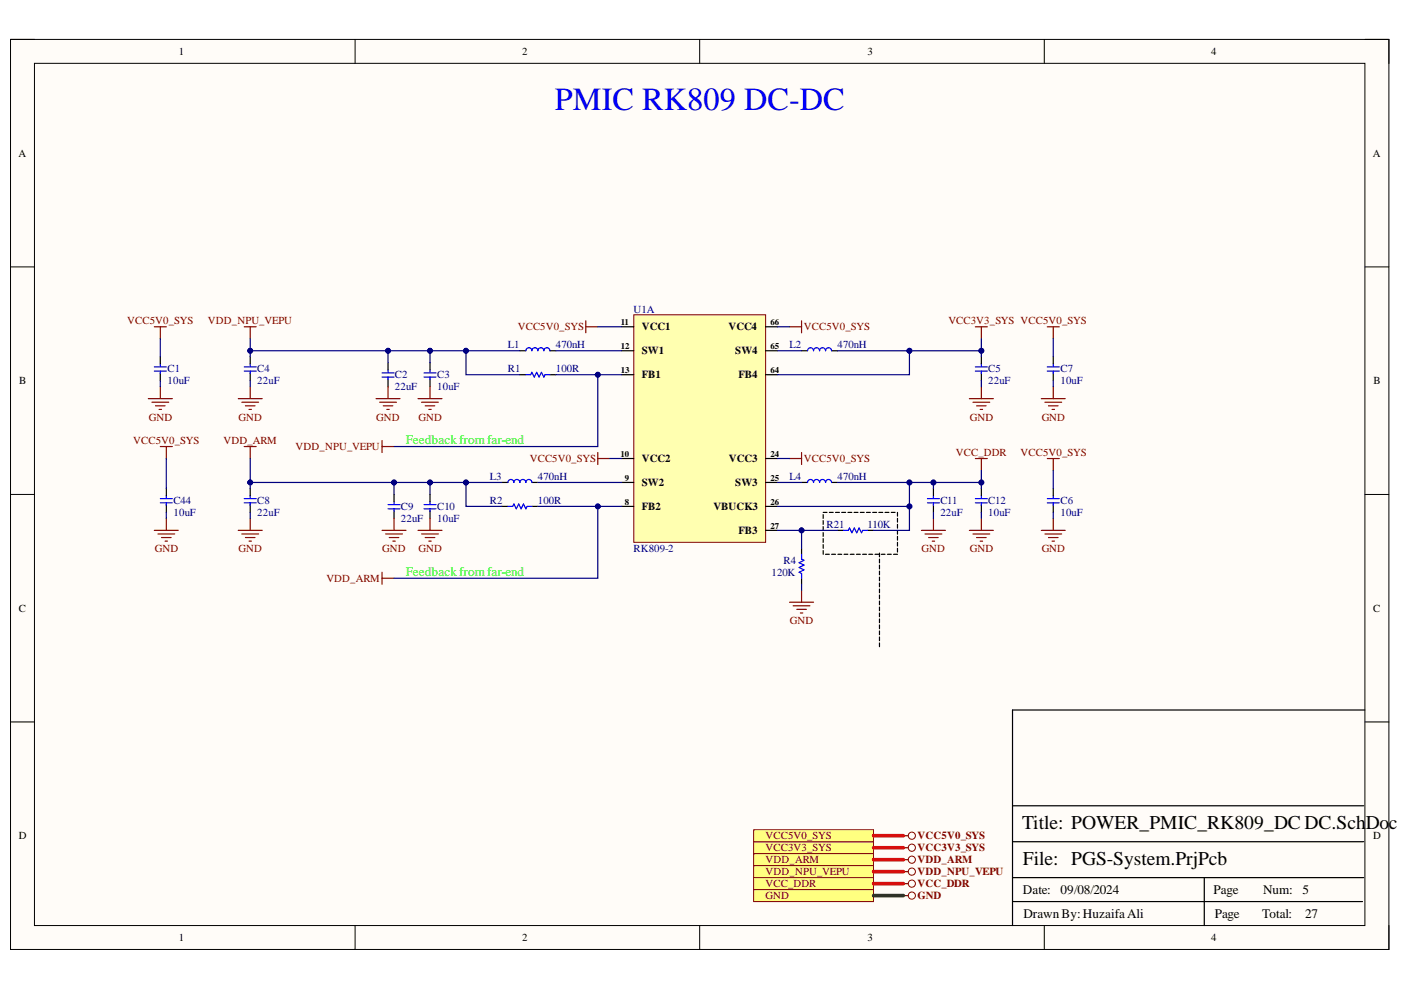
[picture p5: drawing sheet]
<svg xmlns="http://www.w3.org/2000/svg" width="297mm" height="210mm" viewBox="0 0 297 210" stroke-linecap="round" stroke-linejoin="round" font-family="sans-serif">
<defs><g id="words">
<text font-size="6.8" fill="#00f" x="117.7" y="23.4">PMIC RK809 DC-DC</text>
<g font-size="4.1">
<text x="216.7" y="175.8">Title: POWER_PMIC_RK809_DC DC.Sch</text>
<text x="289.6" y="175.8">Do</text>
<text x="294.5" y="175.8">c</text>
<text x="216.9" y="183.4">File: PGS-System.PrjPcb</text>
</g>
<g font-size="2.8" fill="#0f0">
<text x="86" y="94.1">Feedbackfromfar-end</text>
<text x="86" y="122">Feedbackfromfar-end</text>
</g>
<g font-size="2.8">
<text x="216.9" y="189.6">Date:</text>
<text x="224.8" y="189.6">09/08/2024</text>
<text x="257.3" y="189.6">Page</text>
<text x="267.8" y="189.6">Num:</text>
<text x="276.2" y="189.6">5</text>
<text x="217" y="194.6">DrawnBy:HuzaifaAli</text>
<text x="257.6" y="194.6">Page</text>
<text x="267.6" y="194.6">Total:</text>
<text x="276.7" y="194.6">27</text>
</g>
<g font-size="2.3">
<text x="37.9" y="11.7">1</text>
<text x="110.7" y="11.7">2</text>
<text x="183.9" y="11.7">3</text>
<text x="256.8" y="11.7">4</text>
<text x="3.9" y="33.3">A</text>
<text x="291.1" y="33.3">A</text>
<text x="136.1" y="70.1">VCC1</text>
<text x="154.5" y="70.1">VCC4</text>
<text x="136.1" y="75.1">SW1</text>
<text x="155.9" y="75.1">SW4</text>
<text x="4.1" y="81.5">B</text>
<text x="136.1" y="80.2">FB1</text>
<text x="156.6" y="80.2">FB4</text>
<text x="291.2" y="81.5">B</text>
<text x="136.1" y="98">VCC2</text>
<text x="154.5" y="98">VCC3</text>
<text x="136.1" y="103.1">SW2</text>
<text x="155.9" y="103.1">SW3</text>
<text x="136.1" y="108.2">FB2</text>
<text x="151.2" y="108.2">VBUCK3</text>
<text x="156.6" y="113.2">FB3</text>
<text x="4" y="129.7">C</text>
<text x="291.2" y="129.7">C</text>
<text x="4" y="178">D</text>
<text x="291.2" y="178">D</text>
<text x="37.9" y="199.5">1</text>
<text x="110.7" y="199.5">2</text>
<text x="183.9" y="199.5">3</text>
<text x="256.8" y="199.5">4</text>
</g>
<g font-size="2.3" fill="#800000">
<text x="27" y="68.8">VCC5V0_SYS</text>
<text x="44.1" y="68.8">VDD_NPU_VEPU</text>
<text x="109.8" y="70.1">VCC5V0_SYS</text>
<text x="170.4" y="70.1">VCC5V0_SYS</text>
<text x="201.1" y="68.8">VCC3V3_SYS VCC5V0_SYS</text>
<text x="31.6" y="89.2">GND</text>
<text x="50.6" y="89.2">GND</text>
<text x="79.8" y="89.2">GND</text>
<text x="88.7" y="89.2">GND</text>
<text x="205.6" y="89.2">GND</text>
<text x="220.9" y="89.2">GND</text>
<text x="28.3" y="94.2">VCC5V0_SYS</text>
<text x="47.4" y="94.2">VDD_ARM</text>
<text x="62.7" y="95.5">VDD_NPU_VEPU</text>
<text x="112.3" y="98">VCC5V0_SYS</text>
<text x="170.4" y="98">VCC5V0_SYS</text>
<text x="202.7" y="96.8">VCC_DDR</text>
<text x="216.4" y="96.8">VCC5V0_SYS</text>
<text x="32.8" y="117.1">GND</text>
<text x="50.6" y="117.1">GND</text>
<text x="81" y="117.1">GND</text>
<text x="88.7" y="117.1">GND</text>
<text x="195.4" y="117.1">GND</text>
<text x="205.6" y="117.1">GND</text>
<text x="220.9" y="117.1">GND</text>
<text x="69.2" y="123.4">VDD_ARM</text>
<text x="167.5" y="132.3">GND</text>
<text x="162.3" y="178">VCC5V0_SYS</text>
<text x="194.6" y="178">VCC5V0_SYS</text>
<text x="162.3" y="180.5">VCC3V3_SYS</text>
<text x="162.3" y="183.1">VDD_ARM</text>
<text x="162.3" y="185.6">VDD_NPU_VEPU</text>
<text x="194.6" y="180.5">VCC3V3_SYS</text>
<text x="194.6" y="183.1">VDD_ARM</text>
<text x="194.6" y="185.6">VDD_NPU_VEPU</text>
<text x="162.3" y="188.1">VCC_DDR</text>
<text x="162.3" y="190.7">GND</text>
<text x="194.6" y="188.1">VCC_DDR</text>
<text x="194.6" y="190.7">GND</text>
</g>
<g font-size="2.3" fill="#000080">
<text x="134.3" y="66.3">U1A</text>
<text x="107.7" y="73.9">L1</text>
<text x="117.8" y="73.9">470nH</text>
<text x="167.4" y="73.9">L2</text>
<text x="177.6" y="73.9">470nH</text>
<text x="35.5" y="78.9">C1</text>
<text x="35.5" y="81.5">10uF</text>
<text x="54.6" y="78.9">C4</text>
<text x="54.6" y="81.5">22uF</text>
<text x="83.7" y="80.2">C2</text>
<text x="83.7" y="82.7">22uF</text>
<text x="92.7" y="80.2">C3</text>
<text x="92.7" y="82.7">10uF</text>
<text x="107.7" y="78.9">R1</text>
<text x="117.8" y="78.9">100R</text>
<text x="209.5" y="78.9">C5</text>
<text x="209.5" y="81.5">22uF</text>
<text x="224.8" y="78.9">C7</text>
<text x="224.8" y="81.5">10uF</text>
<text x="103.9" y="101.8">L3</text>
<text x="114" y="101.8">470nH</text>
<text x="167.4" y="101.8">L4</text>
<text x="177.6" y="101.8">470nH</text>
<text x="36.8" y="106.9">C44</text>
<text x="54.6" y="106.9">C8</text>
<text x="103.9" y="106.9">R2</text>
<text x="114" y="106.9">100R</text>
<text x="199.4" y="106.9">C11</text>
<text x="209.5" y="106.9">C12</text>
<text x="224.8" y="106.9">C6</text>
<text x="36.8" y="109.4">10uF</text>
<text x="54.6" y="109.4">22uF</text>
<text x="85" y="108.2">C9</text>
<text x="85" y="110.7">22uF</text>
<text x="92.7" y="108.2">C10</text>
<text x="92.7" y="110.7">10uF</text>
<text x="175.3" y="112">R21</text>
<text x="183.9" y="112">110K</text>
<text x="199.4" y="109.4">22uF</text>
<text x="209.5" y="109.4">10uF</text>
<text x="224.8" y="109.4">10uF</text>
<text x="134.3" y="117.1">RK809-2</text>
<text x="166.1" y="119.6">R4</text>
<text x="163.6" y="122.1">120K</text>
</g>
<g font-size="1.9">
<text x="131.6" y="68.9">11</text>
<text x="163.3" y="68.9">66</text>
<text x="131.6" y="73.9">12</text>
<text x="163.3" y="73.9">65</text>
<text x="131.6" y="79.1">13</text>
<text x="163.3" y="79.1">64</text>
<text x="131.5" y="96.9">10</text>
<text x="132.5" y="101.9">9</text>
<text x="163.3" y="96.9">24</text>
<text x="163.3" y="101.9">25</text>
<text x="132.5" y="107">8</text>
<text x="163.3" y="107">26</text>
<text x="163.3" y="112.1">27</text>
</g>
</g></defs>
<path d="M2.2 8.4h292.3v192.9h-292.3z" fill-rule="evenodd" fill="#fffcf8"/>
<path d="M2.2 8.4h292.3v192.9h-292.3z" fill="none" stroke="#000" stroke-width=".21"/>
<path d="M7.3 13.4h282.1v182.8h-282.1z" fill-rule="evenodd" fill="#fffcf8"/>
<g fill="none" stroke="#000" stroke-width=".21">
<path d="M2.2 8.4h5.1M7.3 13.4h282.1v182.8h-282.1zM75.3 8.4v5M148.3 8.4v5M221.4 8.4v5M289.4 8.4h5.1v5M2.2 56.6h5.1M289.4 56.6h5.1M2.2 104.8h5.1M289.4 104.8h5.1M2.2 153.1h5.1M289.4 153.1h5.1"/>
<path d="M75.3 196.2v5.1M148.3 196.2v5.1M221.4 196.2v5.1M294.5 196.2v5.1"/>
</g>
<path d="M289.4 150.5h-74.7v45.7M214.7 178.5h74.4M214.7 170.8h74.4M214.7 191.2h74.2M214.7 186.1h74.4M255.3 186.1v10.1" fill="none" stroke="#000" stroke-width=".25"/>
<path d="M134.4 66.7h27.9v48.3h-27.9z" fill-rule="evenodd" fill="#ffffb0"/>
<path d="M134.4 66.7h27.9v48.3h-27.9z" fill="none" stroke="#800000" stroke-width=".21"/>
<g fill="none" stroke="#000" stroke-width=".25">
<path d="M34 75.6v1.6M34 79.1v1.6M53 75.6v1.6M53 79.1v1.6M82.3 76.9v1.5M91.2 76.9v1.5M110.2 74.4h1.3M110.2 79.4h1.3M116.6 74.4h1.3M116.6 79.4h1.3M131.8 69.3h2.6M131.8 74.4h2.6"/>
<path d="M131.8 79.4h2.6M162.3 69.3h2.6M162.3 74.4h2.6M162.3 79.4h2.6M169.9 74.4h1.3M176.3 74.4h1.3M208.1 75.6v1.6M208.1 79.1v1.6M223.3 75.6v1.6M223.3 79.1v1.6M82.3 80.3v1.7M91.2 80.3v1.7"/>
<path d="M131.8 97.2h2.6M162.3 97.2h2.6M53 103.6v1.5M53 107v1.6M83.5 104.8v1.6M83.5 108.3v1.6M91.2 104.8v1.6M91.2 108.3v1.6M106.4 107.4h1.3M106.4 102.3h1.3M112.8 107.4h1.2M112.8 102.3h1.2"/>
<path d="M131.8 107.4h2.6M131.8 102.3h2.6M162.3 107.4h2.6M162.3 102.3h2.6M162.3 112.4h2.6M169.9 102.3h1.3M169.9 116.3v1.2M174.5 109.1v.8M174.5 110.4v.8M174.5 111.7v.8M174.5 112.9v.8M174.5 114.2v.8"/>
<path d="M174.5 115.5v.8M174.5 116.7v.8M174.5 108.6h.8M175 117.5h.8M175.8 108.6h.9M176.3 102.3h1.3M176.3 117.5h.8M177.1 108.6h.9M177.6 112.5h1.2M177.6 117.5h.9M178.5 108.6h.8M179 117.5h.8"/>
<path d="M179.8 108.6h.8M180.3 117.5h.8M181.1 108.6h.8M181.6 117.5h.8M182.4 108.6h.8M182.9 117.5h.8M183.7 108.6h.8M183.9 112.5h1.3M184.2 117.5h.8M185 108.6h.9M185.5 117.5h.8M186.3 108.6h.9"/>
<path d="M186.5 117.3v.8M186.5 118.5v.8M186.5 119.8v.8M186.8 117.5h.8M187.6 108.6h.9M188.1 117.5h.9M189 108.6h.8M189.5 117.5h.8M190.3 108.6v.8M190.3 109.9v.8M190.3 111.2v.8M190.3 112.5v.7"/>
<path d="M190.3 113.7v.8M190.3 115v.8M190.3 116.3v.8M197.9 103.6v1.5M197.9 107v1.6M208.1 103.6v1.5M208.1 107v1.6M223.3 103.6v1.5M223.3 107v1.6M169.9 122.6v1.3M186.5 121.1v.8M186.5 122.4v.7"/>
<path d="M186.5 123.6v.8M186.5 124.9v.8M186.5 126.2v.8M186.5 127.4v.8M186.5 128.7v.8M186.5 130v.8M186.5 131.2v.8M186.5 132.5v.8M186.5 133.8v.8M186.5 135.1v.7M186.5 136.3v.8"/>
</g>
<g fill="none" stroke="#800000" stroke-width=".25">
<path d="M32.7 69.3h2.6M34 69.3v2.5M51.8 69.3h2.5M53 69.3v2.5M124.2 69.3h2.5M124.2 68v2.6M167.4 69.3h2.5M169.9 68v2.6M206.8 69.3h2.5M208.1 69.3v2.5M222 69.3h2.6M223.3 69.3v2.5"/>
<path d="M31.5 84.5h5M32.2 85.3h3.6M33 86h2M33.7 86.8h.5M34 82v2.5M50.5 84.5h5.1M51.3 85.3h3.5M51.8 94.7h2.5M52 86h2.1M52.8 86.8h.5M53 82v2.5M53 94.7v2.5"/>
<path d="M79.7 84.5h5.1M80.5 85.3h3.6M81 94.7h2.5M81 93.4v2.5M81.3 86h2M82 86.8h.5M82.3 82v2.5M88.6 84.5h5.1M89.4 85.3h3.5M90.2 86h2M90.9 86.8h.5M91.2 82v2.5"/>
<path d="M126.7 95.9v2.6M126.7 97.2h2.6M167.4 97.2h2.5M169.9 95.9v2.6M205.5 84.5h5.1M206.3 85.3h3.5M206.8 97.2h2.5M207.1 86h2M207.8 86.8h.5M208.1 82v2.5M208.1 97.2v2.6M220.8 84.5h5.1"/>
<path d="M221.5 85.3h3.6M222 97.2h2.6M222.3 86h2M223.1 86.8h.5M223.3 82v2.5M223.3 97.2v2.6M50.5 112.4h5.1M51.3 113.2h3.5M52 114h2.1M52.8 114.7h.5M53 109.9v2.5M81 112.4h5.1"/>
<path d="M81.8 113.2h3.5M82.5 114h2.1M83.3 114.7h.5M83.5 109.9v2.5M88.6 112.4h5.1M89.4 113.2h3.5M90.2 114h2M90.9 114.7h.5M91.2 109.9v2.5M195.4 112.5h5M196.1 113.2h3.6M196.9 114h2"/>
<path d="M197.7 114.7h.5M197.9 109.9v2.6M205.5 112.5h5.1M206.3 113.2h3.5M207.1 114h2M207.8 114.7h.5M208.1 109.9v2.6M220.8 112.5h5.1M221.5 113.2h3.6M222.3 114h2M223.1 114.7h.5M223.3 109.9v2.6"/>
<path d="M81 121.3v2.6M81 122.6h2.5M167.4 127.7h5.1M168.2 128.4h3.5M168.9 129.2h2.1M169.7 130h.5M169.9 125.1v2.6"/>
</g>
<g fill="none" stroke="#00f" stroke-width=".25">
<path d="M32.7 78.7h2.6M32.7 77.8h2.6M34 77.2v.5M34 78.7v.5M51.8 78.7h2.5M51.8 77.8h2.5M53 77.2v.5M53 78.7v.5M81 79.9h2.5M81 79.1h2.5M82.3 78.4v.5M82.3 79.9v.6"/>
<path d="M89.9 79.9h2.5M89.9 79.1h2.5M91.2 78.4v.5M91.2 79.9v.6M111.5 74.4a.63 .63 0 0 1 .6-.7 .63 .63 0 0 1 .7 .7 .64 .64 0 0 1 .6-.7 .64 .64 0 0 1 .6 .7 .63 .63 0 0 1 .7-.7 .63 .63 0 0 1 .6 .7 .63 .63 0 0 1 .6-.7 .63 .63 0 0 1 .7 .7M111.5 79.4h1l.3-.5 .5 1 .5-1 .5 1 .5-1 .5 1 .3-.5h1M171.2 74.4a.63 .63 0 0 1 .7-.7 .63 .63 0 0 1 .6 .7 .64 .64 0 0 1 .6-.7 .64 .64 0 0 1 .7 .7 .63 .63 0 0 1 .6-.7 .63 .63 0 0 1 .6 .7 .63 .63 0 0 1 .7-.7 .63 .63 0 0 1 .6 .7M206.8 78.7h2.5M206.8 77.8h2.5M208.1 77.2v.5M208.1 78.7v.5M222 78.7h2.6"/>
<path d="M222 77.8h2.6M223.3 77.2v.5M223.3 78.7v.5M51.8 106.6h2.5M51.8 105.7h2.5M53 105.1v.5M53 106.6v.5M82.3 107.9h2.5M82.3 107h2.5M83.5 106.4v.5M83.5 107.9v.5M89.9 107.9h2.5"/>
<path d="M89.9 107h2.5M91.2 106.4v.5M91.2 107.9v.5M107.7 102.3a.63 .63 0 0 1 .6-.6 .63 .63 0 0 1 .7 .6 .64 .64 0 0 1 .6-.6 .64 .64 0 0 1 .6 .6 .63 .63 0 0 1 .7-.6 .63 .63 0 0 1 .6 .6 .63 .63 0 0 1 .6-.6 .63 .63 0 0 1 .7 .6M107.7 107.4h1l.3-.5 .5 1 .5-1 .5 1 .5-1 .5 1 .3-.5h1M169.9 117.5v1l.6 .3-1.1 .5 1.1 .5-1.1 .5 1.1 .5-1.1 .5 .5 .3v1M171.2 102.3a.63 .63 0 0 1 .7-.6 .63 .63 0 0 1 .6 .6 .64 .64 0 0 1 .6-.6 .64 .64 0 0 1 .7 .6 .63 .63 0 0 1 .6-.6 .63 .63 0 0 1 .6 .6 .63 .63 0 0 1 .7-.6 .63 .63 0 0 1 .6 .6M178.8 112.5h1.1l.2-.6 .5 1.1 .5-1.1 .5 1.1 .6-1.1 .5 1.1 .2-.5h1M196.6 106.6h2.6M196.6 105.7h2.6M197.9 105.1v.5M197.9 106.6v.5"/>
<path d="M206.8 106.6h2.5M206.8 105.7h2.5M208.1 105.1v.5M208.1 106.6v.5M222 106.6h2.6M222 105.7h2.6M223.3 105.1v.5M223.3 106.6v.5"/>
</g>
<path d="M159.8 178.5h25.4v2.5h-25.4z" fill-rule="evenodd" fill="#ffff80"/>
<g fill="none" stroke="#800000" stroke-width=".21">
<path d="M159.8 178.5h25.4v2.5h-25.4z"/>
<circle cx="193.3" cy="179.7" r=".76"/>
</g>
<path d="M191.6 179.7h1" fill="none" stroke="#800000" stroke-width=".25"/>
<path d="M159.8 181h25.4v2.5h-25.4z" fill-rule="evenodd" fill="#ffff80"/>
<g fill="none" stroke="#800000" stroke-width=".21">
<path d="M159.8 181h25.4v2.5h-25.4z"/>
<circle cx="193.3" cy="182.3" r=".76"/>
</g>
<path d="M191.6 182.3h1" fill="none" stroke="#800000" stroke-width=".25"/>
<path d="M159.8 183.5h25.4v2.6h-25.4z" fill-rule="evenodd" fill="#ffff80"/>
<g fill="none" stroke="#800000" stroke-width=".21">
<path d="M159.8 183.5h25.4v2.6h-25.4z"/>
<circle cx="193.3" cy="184.8" r=".76"/>
</g>
<path d="M191.6 184.8h1" fill="none" stroke="#800000" stroke-width=".25"/>
<path d="M159.8 186.1h25.4v2.5h-25.4z" fill-rule="evenodd" fill="#ffff80"/>
<g fill="none" stroke="#800000" stroke-width=".21">
<path d="M159.8 186.1h25.4v2.5h-25.4z"/>
<circle cx="193.3" cy="187.4" r=".76"/>
</g>
<path d="M191.6 187.4h1" fill="none" stroke="#800000" stroke-width=".25"/>
<path d="M159.8 175.9h25.4v2.6h-25.4z" fill-rule="evenodd" fill="#ffff80"/>
<g fill="none" stroke="#800000" stroke-width=".21">
<path d="M159.8 175.9h25.4v2.6h-25.4z"/>
<circle cx="193.3" cy="177.2" r=".76"/>
</g>
<path d="M34 94.7h2.5M35.3 94.7v2.5M32.7 112.4h5.1M33.5 113.2h3.5M34.2 114h2.1M35 114.7h.5M35.3 109.9v2.5M191.6 177.2h1" fill="none" stroke="#800000" stroke-width=".25"/>
<path d="M35.3 103.6v1.5M35.3 107v1.6" fill="none" stroke="#000" stroke-width=".25"/>
<path d="M34 106.6h2.5M34 105.7h2.5M35.3 105.1v.5M35.3 106.6v.5" fill="none" stroke="#00f" stroke-width=".25"/>
<path d="M159.8 188.6h25.4v2.6h-25.4z" fill-rule="evenodd" fill="#ffff80"/>
<g fill="none" stroke="#800000" stroke-width=".21">
<path d="M159.8 188.6h25.4v2.6h-25.4z"/>
<circle cx="193.3" cy="189.9" r=".76"/>
</g>
<path d="M191.6 189.9h1" fill="none" stroke="#800000" stroke-width=".25"/>
<path d="M129.3 97.2h2.5M91.2 102.3v2.5" fill="none" stroke="#000080" stroke-width=".25"/>
<circle cx="91.2" cy="102.3" r=".51" fill="#000080"/>
<circle cx="91.2" cy="102.3" r=".51" fill="none" stroke="#000080" stroke-width=".21"/>
<path d="M83.5 102.3v2.5" fill="none" stroke="#000080" stroke-width=".25"/>
<circle cx="83.5" cy="102.3" r=".51" fill="#000080"/>
<circle cx="83.5" cy="102.3" r=".51" fill="none" stroke="#000080" stroke-width=".21"/>
<path d="M53 102.3v1.3" fill="none" stroke="#000080" stroke-width=".25"/>
<circle cx="53" cy="102.3" r=".51" fill="#000080"/>
<circle cx="53" cy="102.3" r=".51" fill="none" stroke="#000080" stroke-width=".21"/>
<path d="M53 108.6v1.3M98.8 102.3v5.1h7.6M114 102.3h17.8" fill="none" stroke="#000080" stroke-width=".25"/>
<circle cx="98.8" cy="102.3" r=".51" fill="#000080"/>
<circle cx="98.8" cy="102.3" r=".51" fill="none" stroke="#000080" stroke-width=".21"/>
<path d="M126.7 107.4v15.2h-43.2" fill="none" stroke="#000080" stroke-width=".25"/>
<circle cx="126.7" cy="107.4" r=".51" fill="#000080"/>
<circle cx="126.7" cy="107.4" r=".51" fill="none" stroke="#000080" stroke-width=".21"/>
<path d="M34 71.8v3.8M126.7 69.3h5.1M164.9 69.3h2.5M223.3 71.8v3.8M34 80.7v1.3M164.9 97.2h2.5M223.3 80.7v1.3M223.3 99.8v3.8M114 107.4h17.8M223.3 108.6v1.3" fill="none" stroke="#000080" stroke-width=".25"/>
<circle cx="126.7" cy="107.4" r=".51" fill="#000080"/>
<circle cx="126.7" cy="107.4" r=".51" fill="none" stroke="#000080" stroke-width=".21"/>
<path d="M82.3 74.4v2.5" fill="none" stroke="#000080" stroke-width=".25"/>
<circle cx="82.3" cy="74.4" r=".51" fill="#000080"/>
<circle cx="82.3" cy="74.4" r=".51" fill="none" stroke="#000080" stroke-width=".21"/>
<path d="M126.7 79.4v15.3h-43.2" fill="none" stroke="#000080" stroke-width=".25"/>
<circle cx="126.7" cy="79.4" r=".51" fill="#000080"/>
<circle cx="126.7" cy="79.4" r=".51" fill="none" stroke="#000080" stroke-width=".21"/>
<path d="M208.1 80.7v1.3M197.9 102.3v1.3M197.9 108.6v1.3M208.1 108.6v1.3" fill="none" stroke="#000080" stroke-width=".25"/>
<circle cx="197.9" cy="102.3" r=".51" fill="#000080"/>
<circle cx="197.9" cy="102.3" r=".51" fill="none" stroke="#000080" stroke-width=".21"/>
<path d="M164.9 102.3h5M192.8 102.3v5.1M169.9 123.9v1.2" fill="none" stroke="#000080" stroke-width=".25"/>
<circle cx="192.8" cy="107.4" r=".51" fill="#000080"/>
<circle cx="192.8" cy="107.4" r=".51" fill="none" stroke="#000080" stroke-width=".21"/>
<circle cx="192.8" cy="102.3" r=".51" fill="#000080"/>
<circle cx="192.8" cy="102.3" r=".51" fill="none" stroke="#000080" stroke-width=".21"/>
<path d="M192.8 74.4v5h-27.9" fill="none" stroke="#000080" stroke-width=".25"/>
<circle cx="192.8" cy="74.4" r=".51" fill="#000080"/>
<circle cx="192.8" cy="74.4" r=".51" fill="none" stroke="#000080" stroke-width=".21"/>
<path d="M164.9 74.4h5M164.9 112.5h12.7" fill="none" stroke="#000080" stroke-width=".25"/>
<circle cx="169.9" cy="112.4" r=".51" fill="#000080"/>
<circle cx="169.9" cy="112.4" r=".51" fill="none" stroke="#000080" stroke-width=".21"/>
<path d="M169.9 112.4v3.9" fill="none" stroke="#000080" stroke-width=".25"/>
<circle cx="169.9" cy="112.4" r=".51" fill="#000080"/>
<circle cx="169.9" cy="112.4" r=".51" fill="none" stroke="#000080" stroke-width=".21"/>
<path d="M164.9 107.4h27.9v5.1h-7.6" fill="none" stroke="#000080" stroke-width=".25"/>
<circle cx="192.8" cy="107.4" r=".51" fill="#000080"/>
<circle cx="192.8" cy="107.4" r=".51" fill="none" stroke="#000080" stroke-width=".21"/>
<path d="M208.1 99.8v2.5" fill="none" stroke="#000080" stroke-width=".25"/>
<circle cx="208.1" cy="102.3" r=".51" fill="#000080"/>
<circle cx="208.1" cy="102.3" r=".51" fill="none" stroke="#000080" stroke-width=".21"/>
<path d="M53 71.8v2.6M117.9 74.4h13.9" fill="none" stroke="#000080" stroke-width=".25"/>
<circle cx="53" cy="74.4" r=".51" fill="#000080"/>
<circle cx="53" cy="74.4" r=".51" fill="none" stroke="#000080" stroke-width=".21"/>
<path d="M98.8 74.4v5h11.4" fill="none" stroke="#000080" stroke-width=".25"/>
<circle cx="98.8" cy="74.4" r=".51" fill="#000080"/>
<circle cx="98.8" cy="74.4" r=".51" fill="none" stroke="#000080" stroke-width=".21"/>
<path d="M110.2 74.4h-57.2v1.2" fill="none" stroke="#000080" stroke-width=".25"/>
<circle cx="53" cy="74.4" r=".51" fill="#000080"/>
<circle cx="53" cy="74.4" r=".51" fill="none" stroke="#000080" stroke-width=".21"/>
<circle cx="82.3" cy="74.4" r=".51" fill="#000080"/>
<circle cx="82.3" cy="74.4" r=".51" fill="none" stroke="#000080" stroke-width=".21"/>
<circle cx="91.2" cy="74.4" r=".51" fill="#000080"/>
<circle cx="91.2" cy="74.4" r=".51" fill="none" stroke="#000080" stroke-width=".21"/>
<circle cx="98.8" cy="74.4" r=".51" fill="#000080"/>
<circle cx="98.8" cy="74.4" r=".51" fill="none" stroke="#000080" stroke-width=".21"/>
<path d="M53 97.2v5.1h53.4M53 80.7v1.3" fill="none" stroke="#000080" stroke-width=".25"/>
<circle cx="98.8" cy="102.3" r=".51" fill="#000080"/>
<circle cx="98.8" cy="102.3" r=".51" fill="none" stroke="#000080" stroke-width=".21"/>
<circle cx="91.2" cy="102.3" r=".51" fill="#000080"/>
<circle cx="91.2" cy="102.3" r=".51" fill="none" stroke="#000080" stroke-width=".21"/>
<circle cx="83.5" cy="102.3" r=".51" fill="#000080"/>
<circle cx="83.5" cy="102.3" r=".51" fill="none" stroke="#000080" stroke-width=".21"/>
<circle cx="53" cy="102.3" r=".51" fill="#000080"/>
<circle cx="53" cy="102.3" r=".51" fill="none" stroke="#000080" stroke-width=".21"/>
<path d="M117.9 79.4h13.9" fill="none" stroke="#000080" stroke-width=".25"/>
<circle cx="126.7" cy="79.4" r=".51" fill="#000080"/>
<circle cx="126.7" cy="79.4" r=".51" fill="none" stroke="#000080" stroke-width=".21"/>
<path d="M177.6 102.3h30.5v1.3" fill="none" stroke="#000080" stroke-width=".25"/>
<circle cx="192.8" cy="102.3" r=".51" fill="#000080"/>
<circle cx="192.8" cy="102.3" r=".51" fill="none" stroke="#000080" stroke-width=".21"/>
<circle cx="197.9" cy="102.3" r=".51" fill="#000080"/>
<circle cx="197.9" cy="102.3" r=".51" fill="none" stroke="#000080" stroke-width=".21"/>
<circle cx="208.1" cy="102.3" r=".51" fill="#000080"/>
<circle cx="208.1" cy="102.3" r=".51" fill="none" stroke="#000080" stroke-width=".21"/>
<path d="M208.1 71.8v2.6" fill="none" stroke="#000080" stroke-width=".25"/>
<circle cx="208.1" cy="74.4" r=".51" fill="#000080"/>
<circle cx="208.1" cy="74.4" r=".51" fill="none" stroke="#000080" stroke-width=".21"/>
<path d="M91.2 74.4v2.5" fill="none" stroke="#000080" stroke-width=".25"/>
<circle cx="91.2" cy="74.4" r=".51" fill="#000080"/>
<circle cx="91.2" cy="74.4" r=".51" fill="none" stroke="#000080" stroke-width=".21"/>
<path d="M177.6 74.4h30.5v1.2" fill="none" stroke="#000080" stroke-width=".25"/>
<circle cx="192.8" cy="74.4" r=".51" fill="#000080"/>
<circle cx="192.8" cy="74.4" r=".51" fill="none" stroke="#000080" stroke-width=".21"/>
<circle cx="208.1" cy="74.4" r=".51" fill="#000080"/>
<circle cx="208.1" cy="74.4" r=".51" fill="none" stroke="#000080" stroke-width=".21"/>
<path d="M185.2 179.7h6.4M185.2 177.2h6.4M185.2 182.3h6.4M185.2 184.8h6.4M185.2 187.4h6.4" fill="none" stroke="#f00" stroke-width=".76"/>
<path d="M35.3 97.2v6.4M35.3 108.6v1.3" fill="none" stroke="#000080" stroke-width=".25"/>
<path d="M185.2 189.9h6.4" fill="none" stroke="#274e13" stroke-width=".76"/>
<use href="#words"/>
</svg>
